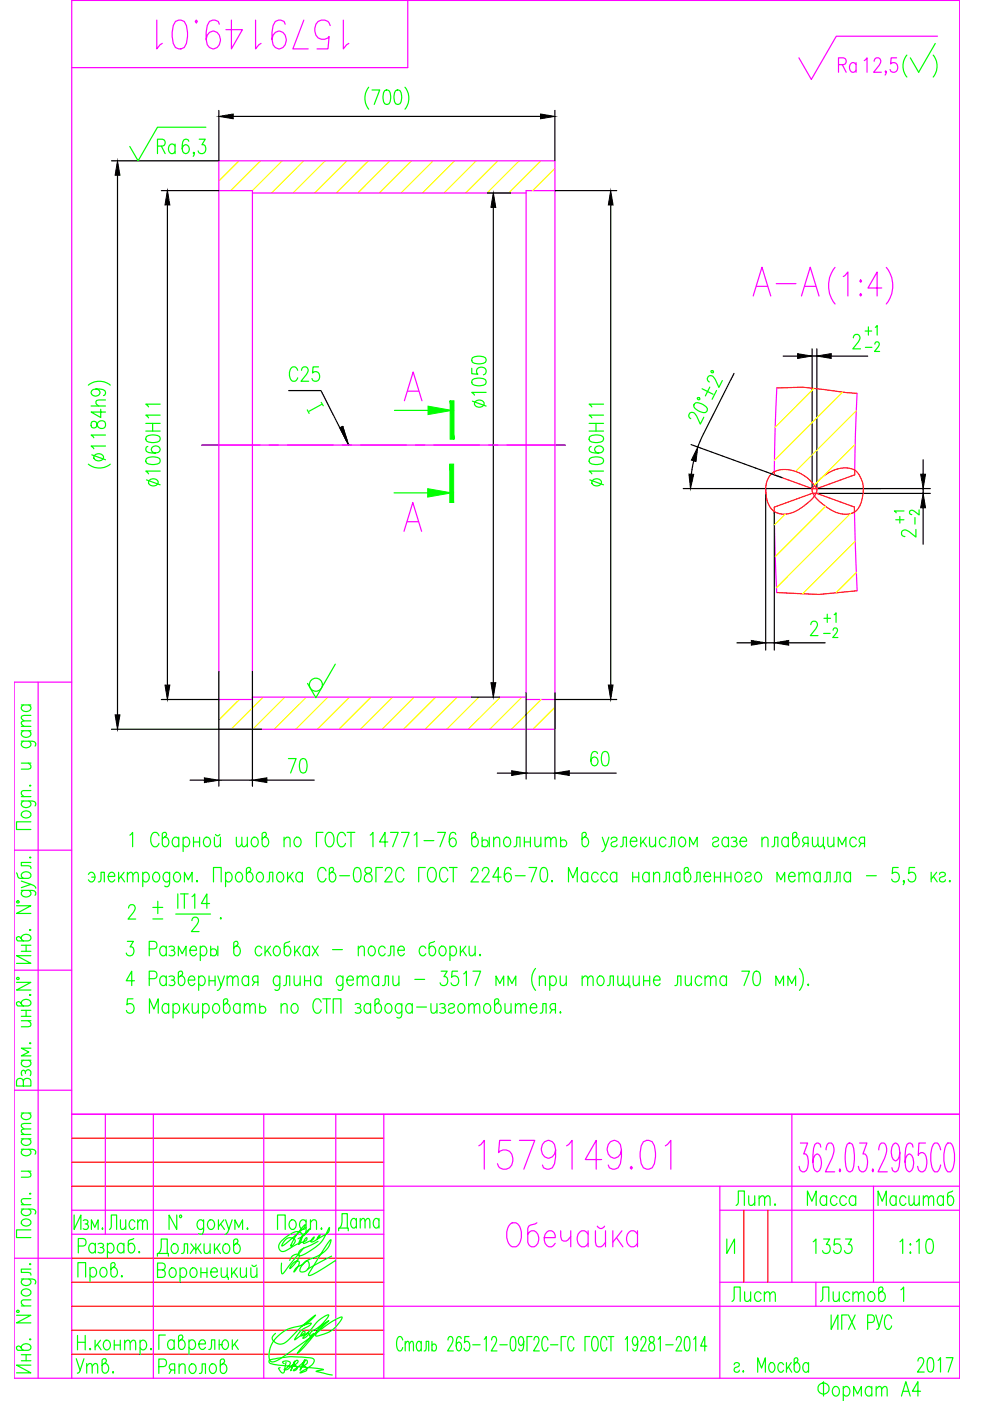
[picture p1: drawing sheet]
<svg xmlns="http://www.w3.org/2000/svg" width="210mm" height="297mm" viewBox="0 0 210 297" stroke-linecap="round" stroke-linejoin="round" font-family="sans-serif">
<defs><g id="words">
<g font-size="10.1" fill="#f0f">
<text x="32.1" y="11.6">1579149.01</text>
<text x="158.4" y="63.9">А-А</text>
<text x="100.2" y="249.1">1579149.01</text>
</g>
<text font-size="9.3" fill="#f0f" x="106.2" y="265.6">Обечайка</text>
<text font-size="8.4" fill="#f0f" x="190.1" y="17.6">( )</text>
<text font-size="7.1" fill="#0f0" x="70.6" y="262.1">Дата</text>
<g font-size="6.6" fill="#f0f">
<text x="176.4" y="16.6">Ra</text>
<text x="172.9" y="277.3">Листов</text>
</g>
<g font-size="6.6" fill="#0f0">
<text x="32.1" y="33.9">Ra</text>
<text x="60" y="82.2">C25</text>
<text x="104.1" y="87.5" transform="rotate(-90 104.1 87.5)">1050</text>
<text x="34.9" y="104.4" transform="rotate(-90 34.9 104.4)">1060H11</text>
<text x="60" y="165.1">70</text>
<text x="124.2" y="163.7">60</text>
<text x="25.8" y="196.1">2 .</text>
<text x="154.9" y="256.8">Лит.</text>
<text x="170" y="256.8">Масса</text>
<text x="184.9" y="256.8">Масштаб</text>
<text x="171.1" y="267.1">1353</text>
<text x="153.8" y="277.3">Лист</text>
<text x="14.8" y="292.5">Утв.</text>
</g>
<g font-size="6.2" fill="#0f0">
<text x="128.8" y="104.4" transform="rotate(-90 128.8 104.4)">1060H11</text>
<text x="21.9" y="261.8">Лист</text>
</g>
<g font-size="5.3" fill="#0f0">
<text x="182" y="72.3">+1</text>
<text x="192.6" y="112.2" transform="rotate(-90 192.6 112.2)">+1</text>
<text x="173.6" y="133.3">+1</text>
</g>
<text font-size="4.4" fill="#0f0" x="189.8" y="115">2</text>
<text font-size="2.6" fill="#0f0" x="31" y="196.1">-</text>
</g></defs>
<path d="M42.7 94.4h12.4M57.1 94.4h1.9M60.9 94.4h9.7M72.6 94.4h1.9M76.5 94.4h9.7M88.1 94.4h1.9M92 94.4h9.7M103.6 94.4h1.9M107.5 94.4h12.4" fill="none" stroke="#00f" stroke-width=".25"/>
<g fill="none" stroke="#f0f" stroke-width=".25">
<path d="M86.5 .1v14.2h-71.3M185.3 13l.3-.6 .7-.1a.95 .95 0 0 1 .1 1.6l-1.2 1.4h1.7M198.8 7.7h-21.5l-5.3 9.1-2.6-4.5M203.5 .1v292.1M46.4 34.1h71.3v120.5h-71.3zM46.4 40.4h7.1v107.9h-7.1M53.5 40.9h58M117.7 40.4h-6.2v107.9h6.2M178.8 58.6l1-.9v5.1M182.5 59.4l.2 .2-.2 .2-.2-.2zM187.9 56.7a6.1 6.1 0 0 1 0 7.7M182.5 62.3l.2 .2-.2 .3-.2-.3z"/>
<path d="M186.9 61.1h-2.9l2-3.4v5.1M46.4 94.4h71.3M85.7 85l1.9-6.1 1.9 6.1M86.4 82.9h2.4M164.7 82.3l-.5 17.7M181.7 83.4l-.5 16.3M85.7 112.6l1.8-6.1 1.9 6.1M86.4 110.6h2.3M164.2 108.4l.5 17.2M181.2 108.6l.5 16.7M8.1 144.6v147.6M15.2 144.6h-12.2v147.6h200.5"/>
<path d="M53.5 147.8h58M3 180.3h12.2M3 205.7h12.2M3 231.1h12.2M15.2 236.2h188.3M22.3 236.2v25.5M32.5 236.2v56M55.9 236.2v56M71.2 236.2v56M81.4 236.2v56M167.9 236.2v35.7M15.2 256.6h66.2"/>
<path d="M81.4 251.5h122.1M152.6 256.6h50.9M152.6 251.5v40.7M169.7 242.3h1.5l-.8 2.4h.4a3.3 3.3 0 0 1 .2 3.5l-.5 .3h-.4l-.4-.3-.3-.9M174 243.2l-.1-.6-.4-.3-.7 .3a10.9 10.9 0 0 0-.3 5l.3 .6 .5 .3a2.4 2.4 0 0 0 .7-3l-.2-.5-.6-.3-.4 .3-.4 1.4M175.1 243.8a1.8 1.8 0 0 1 .6-1.5h.6a2 2 0 0 1 .4 2.4l-1.7 3.8h2M178.1 247.9l.1 .3-.1 .3-.2-.3zM179.6 242.6l.4-.3 .7 .3a9 9 0 0 1 0 5.6l-.4 .3h-.3l-.4-.3a9 9 0 0 1 0-5.6zM182.3 242.3h1.5l-.8 2.4h.4a3.3 3.3 0 0 1 .1 3.5l-.4 .3h-.4l-.4-.3-.3-.9M185.1 247.9l.1 .3-.1 .3-.2-.3zM185.2 251.5v20.4M186.3 243.8a1.75 1.75 0 0 1 .6-1.5h.5a2 2 0 0 1 .5 2.4l-1.7 3.8h1.9"/>
<path d="M190.8 244.4l-.2 .8-.2 .6-.6 .3a2.4 2.4 0 0 1-.7-2.9l.3-.6 .4-.3 .6 .3a8.1 8.1 0 0 1 0 5.6l-.5 .3h-.2l-.4-.3-.2-.6M193.6 243.2l-.2-.6-.4-.3h-.3l-.4 .3a10.7 10.7 0 0 0-.3 5l.3 .6 .6 .3a2.4 2.4 0 0 0 .7-3l-.3-.5-.6-.3-.4 .3-.3 .5-.1 .9M196.2 242.3h-1.4l-.1 2.7 .1-.3 .5-.3h.4a2.27 2.27 0 0 1 .8 2.3l-.4 1.5-.4 .3h-.4l-.5-.3-.2-.9M199.4 243.8l-.1-.6a.98 .98 0 0 0-1.1-.9 5.7 5.7 0 0 0 0 6.2h.5l.3-.3 .4-1.2M200.7 242.6l.3-.3a1.22 1.22 0 0 1 1.2 1.5 5.5 5.5 0 0 1-.7 4.7 1.24 1.24 0 0 1-1.2-1.5 6.7 6.7 0 0 1 .4-4.4zM3 266.8h12.2M15.2 261.7h66.2M81.4 277h122.1M152.6 271.9h50.9M15.2 292.2v-292.1h188.3v292.1"/>
</g>
<g fill="none" stroke="#ff0" stroke-width=".25">
<path d="M50.7 34.1l-4.3 4.3M55.3 34.1l-6.4 6.3M59.8 34.1l-6.3 6.3M64.4 34.1l-6.8 6.8M69 34.1l-6.9 6.8M73.5 34.1l-6.8 6.8M78.1 34.1l-6.8 6.8M82.7 34.1l-6.8 6.8M87.2 34.1l-6.8 6.8M91.8 34.1l-6.8 6.8M96.4 34.1l-6.8 6.8M101 34.1l-6.9 6.8"/>
<path d="M105.5 34.1l-6.8 6.8M110.1 34.1l-6.8 6.8M114.7 34.1l-6.8 6.8M117.7 35.7l-4.8 4.7M172.6 82.4l-8.2 8.2M178.7 83.1l-14.5 14.5M181.2 94.3l-8.5 8.5M181.5 87.1l-12.7 12.8M166.5 109l-2.3 2.3M175 107.3l-10.6 10.7M180.3 108.9l-15.7 15.7M181.3 114.8l-11.1 11.1"/>
<path d="M181.6 121.4l-4.4 4.3M50.7 148.3l-4.3 4.4M55.8 147.8l-6.8 6.8M60.4 147.8l-6.8 6.8M65 147.8l-6.9 6.8M69.5 147.8l-6.8 6.8M74.1 147.8l-6.8 6.8M78.7 147.8l-6.8 6.8M83.2 147.8l-6.8 6.8M87.8 147.8l-6.8 6.8M92.4 147.8l-6.8 6.8M97 147.8l-6.9 6.8"/>
<path d="M101.5 147.8l-6.8 6.8M106.1 147.8l-6.8 6.8M110.7 147.8l-6.9 6.8M114.7 148.3l-6.3 6.3M117.7 150l-4.7 4.6M117.7 154.5l-.1 .1"/>
</g>
<g fill="none" stroke="#000" stroke-width=".25">
<path d="M24.9 37.2v114.4M46.4 23.4v10.7h-22.8M49.4 24.7h65.2M117.7 23.4v10.7M34.2 40.4h12.2M35.5 43.5v101.8M103.3 40.9h4.9M104.6 44v100.7M117.7 40.4h13.1M129.5 43.5v101.8M155.6 79.2l-6.7 13.2-.9 2.4M166.1 75.5h3"/>
<path d="M172.2 74v29.6h-27.3M172.2 75.5h1M173.2 74v29.6h24.1M176.2 75.5h7.8M61.2 82.8h6.9l4 7.9M72.1 90.7l.6-.3 1.2 4zM146.5 94.3l19.3 7M147.1 97.7l-.5 2.8M195.7 97.5v3M162.3 103.6v34.2M164.2 108.4v29.4M173.2 104.6h24.1"/>
<path d="M195.7 103.6v1M195.7 107.7v7.7M156.2 136.3h3.1M162.3 136.3h1.9M167.2 136.3h7.8M23.6 154.6h31.9M34.2 148.3h12.2M46.4 142.4v24.3M53.5 142.4v24.3M100 147.8h5.9M111.5 146.9v18.3M117.7 146.9v18.3"/>
<path d="M117.7 148.3h13.1M40.3 165.4h3M46.4 165.4h7.1M56.6 165.4h10M105.4 163.9h3.1M111.5 163.9h6.2M120.7 163.9h10"/>
</g>
<g fill="#000" stroke="#000" stroke-width=".21">
<path d="M24.9 34.1l.5 3.1h-1zM46.4 24.7l3-.5v1zM114.6 24.2l3.1 .5-3.1 .5zM35.5 40.4l.5 3.1h-1zM104.6 40.9l.5 3.1h-1zM129.5 40.4l.5 3.1h-1zM169.1 75l3.1 .5-3.1 .5zM173.2 75.5l3-.5v1zM72.1 90.7l.6-.3 1.2 4zM147.9 94.8l-.3 3-1-.2zM146.1 100.5l1 .1-.7 3zM195.2 100.5h1l-.5 3.1z"/>
<path d="M195.7 104.6l.5 3.1h-1zM159.3 135.8l3 .5-3 .5zM164.2 136.3l3-.5v1zM24.4 151.6h1l-.5 3zM35 145.3h1l-.5 3zM104.1 144.7h1l-.5 3.1zM129 145.3h1l-.5 3zM43.3 164.9l3.1 .5-3.1 .5zM53.5 165.4l3.1-.5v1zM108.5 163.4l3 .5-3 .5zM117.7 163.9l3-.5v1z"/>
</g>
<g fill="none" stroke="#0f0" stroke-width=".25">
<path d="M78.2 18.5a3.7 3.7 0 0 0 0 4.7M78.9 19.1h1.6l-1.2 3M81.6 19.2l.5-.1a1.49 1.49 0 0 1 .7 1.7l-.3 1.2-.6 .1a1.49 1.49 0 0 1-.7-1.7zM83.9 19.2l.6-.1a1.49 1.49 0 0 1 .7 1.7l-.4 1.2-.6 .1a1.49 1.49 0 0 1-.7-1.7zM85.9 18.5a3.7 3.7 0 0 1 0 4.7M41.2 32.4l-.1 .2-.1-.2 .1-.1a.64 .64 0 0 1-.1 .9M42.2 29.5h1.3l-.7 1.2h.4a.97 .97 0 0 1 .4 1.4 .97 .97 0 0 1-1.5 .2l-.1-.3M43.7 27h-10.3l-4.1 7.1-1.8-3.1M185.5 73l.3-.5h.3l.3 .4-.2 .7-.8 .9h1.1M18.7 98.4a3.7 3.7 0 0 0 4.7 0M18.7 81.7a3.7 3.7 0 0 1 4.7 0M19.3 86.1h3.1"/>
<path d="M19.5 89.4a.81 .81 0 0 0 .3 1.3h.2a1.33 1.33 0 0 0 .8-1.1 .89 .89 0 0 1 1.4-.1 .89 .89 0 0 1-.4 1.4 .89 .89 0 0 1-1.2-.8l-.1-.4a.68 .68 0 0 0-1-.3zM19.5 96.4l2.9 1.1M20 96.5a1.09 1.09 0 0 1 1.2-.3 1.09 1.09 0 0 1 .7 .9 1.08 1.08 0 0 1-1.1 .6 1.08 1.08 0 0 1-.9-.9zM20.3 82.5a.82 .82 0 0 1 .9 .8 .97 .97 0 0 1-1 .7 .97 .97 0 0 1-.9-.8l.2-.4a2.59 2.59 0 0 1 2.7 0l.2 .6-.2 .4-.3 .1M21.4 86.8v1.7l-2.1-1.1h3.1M22.4 94.6h-3.1l.6 .6M22.4 92.2h-3.1l.6 .6M22.4 84.8l-1.9 .1-.2 .6 .6 .6M65.2 86.9l.3 .8M68.1 85.3l.4 .7M68.2 85.8l-2.7 1.4M83.6 87h7.2"/>
<path d="M147.2 85.6a1.5 1.5 0 0 1 1.9 .2l.9 .8-.2 .6a1.49 1.49 0 0 1-1.8-.1l-.9-.9zM148.9 82.4l2.3 1.2M149.2 88.5l-.7 1.4-.8-1.7a.96 .96 0 0 0-1.5-.6l-.2 .7 .5 .5M150.5 82.1l-.9 1.8M151.9 82.8l-.9 1.9M153.2 80.7l-.8 1.4-.8-1.7a.94 .94 0 0 0-1.4-.6l-.2 .7 .4 .5M83.6 104.5h7.1M194.9 108.1v1.1l-1-.8-.7-.2-.3 .1-.1 .5 .5 .3M4.5 157.1l2.8 .2 .3 .3-.2 .6M4.5 154.9h2.1M4.5 154h2.1M4.5 149.5h2.1"/>
<path d="M5 157.1l-.3 .3a.65 .65 0 0 0 .3 1 1.02 1.02 0 0 0 1.6-.8l-.5-.5M5 154.9a.68 .68 0 0 0-.5 .7 .68 .68 0 0 0 .5 .6 .93 .93 0 0 0 1.1 .1 .93 .93 0 0 0 .3-1.1l-.3-.3M5 149.5a.68 .68 0 0 0-.5 .6 .68 .68 0 0 0 .5 .6 .93 .93 0 0 0 1.1 .1 .93 .93 0 0 0 .3-1.1l-.3-.2M6.6 152.8l-1.9 .2-.2 .4 .6 .6M6.6 151.7l-1.9 .1-.2 .5 .6 .5M71.1 140.8l-4.1 7.1-1.8-3M4.5 169.8l2.8 .1 .3 .4-.2 .6M4.5 168.9h2.1M4.5 161.8h2.1M4.7 172.3a1.08 1.08 0 0 1 1.1-.3 1.08 1.08 0 0 1 .8 .9 1.08 1.08 0 0 1-1.2 .5 1.08 1.08 0 0 1-.9-.9zM5 169.8l-.3 .3a.65 .65 0 0 0 .3 1 1.02 1.02 0 0 0 1.6-.8l-.5-.5M6 161.8l.6 .6-.2 .6-1.9 .1"/>
<path d="M6.3 166.6l.1-.1 .2 .1-.2 .1zM6.6 174.2h-3.1v1.7h3.1M6.6 167.6l-1.9 .1-.2 .6 .6 .6M27.5 177.1l.6-.6v3M33.7 177.2a.82 .82 0 0 0-.8-.7 .82 .82 0 0 0-.8 .7 1.91 1.91 0 0 0 .6 2.3 .87 .87 0 0 0 1-.7M34.9 177.5a1.02 1.02 0 0 1 .9 1 1.02 1.02 0 0 1-.9 1l-.5-.5v-2.2l.4-.3h.3l.2 .4-.1 .3-.8 .7M37.9 177.9a.68 .68 0 0 0-.6-.4 .68 .68 0 0 0-.7 .4 .92 .92 0 0 0 0 1.2 .92 .92 0 0 0 1.1 .3l.2-.3M37.9 177.5v2M38.8 177.9a.67 .67 0 0 1 .7-.4 .67 .67 0 0 1 .6 .4 1.02 1.02 0 0 1-.8 1.6l-.5-.4M38.8 177.5v3M41 178.5h1.3M41 177.5v2"/>
<path d="M42.3 177.5v2M43.5 177.6a.82 .82 0 0 1 .9 .1 .82 .82 0 0 1 .2 1 .83 .83 0 0 1-.9 .8 1.19 1.19 0 0 1-.2-1.9zM45.5 177.5l.1 1.9 .6 .1 .5-.5M45.7 176.9a.51 .51 0 0 0 .5 .3 .51 .51 0 0 0 .4-.3M46.7 177.5v2M50.1 177.5l.1 1.9 .5 .1 .6-.5M51.3 177.5l.1 1.9 .5 .1 .5-.5M52.4 177.5v2M53.6 177.6l.2-.1a1.02 1.02 0 0 1 1 1 1.02 1.02 0 0 1-1 1 1.19 1.19 0 0 1-.2-1.9zM56 177.5a1.02 1.02 0 0 1 1 1 1.02 1.02 0 0 1-1 1l-.4-.5v-2.2l.3-.3h.4l.2 .4-.1 .3-.8 .7M60.2 178.1l.6-.6 .6 .1 .1 1.9M60.2 177.5v2"/>
<path d="M62.7 177.6a.82 .82 0 0 1 .9 .1 .82 .82 0 0 1 .2 1 .83 .83 0 0 1-.9 .8 1.19 1.19 0 0 1-.2-1.9zM68.5 176.5h-1.4v3M69.4 176.6l.2-.1a1.34 1.34 0 0 1 1.2 1.9 .91 .91 0 0 1-.5 1 .91 .91 0 0 1-1.1-.3 2.25 2.25 0 0 1 .2-2.5zM73.3 177.2a.82 .82 0 0 0-.9-.7 .82 .82 0 0 0-.8 .7 1.91 1.91 0 0 0 .6 2.3 .87 .87 0 0 0 1.1-.7M73.6 176.5h1.6M74.4 176.5v3M78.5 177.1l.6-.6v3M82.2 178.5h-1.7l1.1-2v3M82.8 176.5h1.6l-1.1 3M85.1 176.5h1.7l-1.2 3M87.8 177.1l.6-.6v3M89.9 178.2h2.1"/>
<path d="M92.8 176.5h1.6l-1.1 3M96.6 176.9a.64 .64 0 0 0-1-.3 2.85 2.85 0 0 0 0 2.8 .66 .66 0 0 0 1-.3 .87 .87 0 0 0 0-1 .87 .87 0 0 0-1-.3l-.4 .7M100.5 177.5a1.02 1.02 0 0 1 .9 1 1.02 1.02 0 0 1-.9 1l-.5-.5v-2.2l.4-.3h.3l.2 .4-.1 .3-.8 .7M102.2 178.4a.75 .75 0 0 1 1.2 0 .75 .75 0 0 1-.4 1.1h-.4l-.4-.3M102.2 177.5v2M103.7 177.5v2M104.7 178.1l.6-.6 .5 .1 .1 1.9M104.7 177.5v2M107.1 177.6a.82 .82 0 0 1 1 .1 .82 .82 0 0 1 .2 1 .83 .83 0 0 1-1 .8 1.19 1.19 0 0 1-.2-1.9zM109 179.5l.4-.1 .2-1.9h.7v2M111.2 178.5h1.3M111.2 177.5v2"/>
<path d="M112.5 177.5v2M113.4 177.5l.1 1.9 .6 .1 .6-.5M114.7 177.5v2M115.6 178.1l.6-.6 .4 .1 .2 1.9M115.6 177.5v2M116.8 178.1l.5-.6 .5 .1 .1 1.9M118.9 178.4a.75 .75 0 0 1 1.2 0 .75 .75 0 0 1-.4 1.1h-.5l-.3-.3M118.9 177.5v2M123.9 177.5a1.02 1.02 0 0 1 .9 1 1.02 1.02 0 0 1-.9 1l-.5-.5v-2.2l.4-.3h.3l.2 .4-.1 .3-.8 .7M127.7 177.5l.7 2 .7-2M128.4 179.5l-.5 .9-.3 .1M129.6 177.9a.68 .68 0 0 1 .6-.4 .68 .68 0 0 1 .6 .4l-.1 .3-.8 .3a.56 .56 0 0 0-.2 .9 .73 .73 0 0 0 1.1-.3"/>
<path d="M131.5 179.5l.5-.1 .1-1.9h.7v2M133.6 178.4h1.4a.68 .68 0 0 0-.4-.9 .68 .68 0 0 0-.8 .4 1.02 1.02 0 0 0 .8 1.6l.4-.4M135.8 177.5v2M136.3 178.4l.8 1.1M137 177.5l-1.2 1.5M137.7 177.5l.1 1.9 .6 .1 .6-.5M139 177.5v2M141.2 177.9a.68 .68 0 0 0-.6-.4 .68 .68 0 0 0-.7 .4 1.02 1.02 0 0 0 .8 1.6l.5-.4M141.8 179.5l.4-.1 .2-1.9h.7v2M144.2 177.6a.82 .82 0 0 1 1 .1 .82 .82 0 0 1 .2 1 .83 .83 0 0 1-.9 .8 1.19 1.19 0 0 1-.3-1.9zM146.2 179.5v-2l.8 1.6 .8-1.6v2M151.1 177.9a.68 .68 0 0 1 .6-.4 .68 .68 0 0 1 .7 .4l-.1 .3-.9 .3a.56 .56 0 0 0-.2 .9 .73 .73 0 0 0 1.2-.3"/>
<path d="M154.5 177.9a.67 .67 0 0 0-.7-.4 .67 .67 0 0 0-.6 .4 .91 .91 0 0 0-.1 1.2 .91 .91 0 0 0 1.1 .3l.3-.3M154.5 177.5v2M155 177.6a.73 .73 0 0 1 1.2 .3l-.1 .3-.6 .2M155.9 178.4a.6 .6 0 0 1 .4 .6 .6 .6 0 0 1-.4 .5l-.9-.1M156.9 178.4h1.4a.68 .68 0 0 0-.4-.9 .68 .68 0 0 0-.9 .4 1.02 1.02 0 0 0 .8 1.6l.5-.4M161.6 178.1l.5-.6 .6 .1 .1 1.9M161.6 177.5v2M163.7 179.5l.4-.1 .1-1.9h.7v2M167.1 177.9a.68 .68 0 0 0-.6-.4 .68 .68 0 0 0-.6 .4 .92 .92 0 0 0-.1 1.2 .92 .92 0 0 0 1.1 .3l.2-.3M167.1 177.5v2M168.5 177.5a1.02 1.02 0 0 1 1 1 1.02 1.02 0 0 1-1 1l-.4-.5v-2.2l.3-.3h.4l.2 .4-.1 .3-.8 .7M170.6 178.8l-.4 .7"/>
<path d="M171.3 178.8h-.7l-.2-.1a.68 .68 0 0 1 .2-1.2h.7v2M172.3 177.5l.1 1.9 .4 .1 .6-.5M173.4 177.5l.1 1.9 .5 .1 .6-.5M174.6 177.5v2h.2v.5M175.5 177.5l.1 1.9 .6 .1 .6-.5M176.8 177.5v2M177.7 179.5v-2l.8 1.6 .9-1.6v2M181.6 177.9a.68 .68 0 0 0-.7-.4 .68 .68 0 0 0-.6 .4 1.02 1.02 0 0 0 .8 1.6l.5-.4M182.6 178.8l-.5 .7M183.3 178.8h-.7l-.2-.1a.68 .68 0 0 1 .2-1.2h.7v2M3.5 192h3.1l-3.1 1.7h3.1M3.5 185.1l.4 1 2.1 .1a.66 .66 0 0 0 .6-.6 .66 .66 0 0 0-.5-.6 1.02 1.02 0 0 0-1.6 .8l.5 .4"/>
<path d="M4.5 199a1.02 1.02 0 0 1 1-.9 1.02 1.02 0 0 1 1.1 .9l-.6 .5h-2.2l-.3-.4v-.3l.4-.2 .3 .1 .8 .8M4.5 188.8l2.8 .1 .3 .3-.2 .6M4.5 186.8l2.1 .7-2.1 .7M5 188.8l-.3 .2a.65 .65 0 0 0 .3 1.1 1.02 1.02 0 0 0 1.6-.9l-.5-.4M6.3 197.2l.1-.2 .2 .2-.2 .1zM6.3 181.8l.1-.1 .2 .1-.2 .1zM6.6 187.5l.8 .5 .2 .3M6.6 182.9h-2.1v.7l1.9 .1 .2 .4M18.7 185.4l.5-.5a1.02 1.02 0 0 1 1 1.1 1.02 1.02 0 0 1-1 1l-.5-.5M19.4 186h.7M20.8 187l.5-.2 .1-1.9h.7v2.1M22.9 185.8h1.4a.68 .68 0 0 0-.4-.8 .68 .68 0 0 0-.8 .4 1.02 1.02 0 0 0 .8 1.6l.4-.5"/>
<path d="M25.1 184.9v2.1M25.6 185.8l.8 1.2M26.3 184.9l-1.2 1.5M27 199.6h1.3l-.7 1.2h.3a.96 .96 0 0 1 .4 1.3 .96 .96 0 0 1-1.4 .2l-.1-.2M27 185.5l.6-.6 .5 .2 .1 1.9M27 184.9v2.1M28.2 185.5l.6-.6 .4 .2 .1 1.9M30.3 185.4l.4-.5a1.02 1.02 0 0 1 1 1.1 1.02 1.02 0 0 1-1 1l-.4-.5M30.3 184.9v3.1M32.7 185.1l.2-.2a1.02 1.02 0 0 1 1 1.1 1.02 1.02 0 0 1-1 1 1.2 1.2 0 0 1-.2-1.9zM36 185.4l-.5-.5a1.02 1.02 0 0 0-.9 1.1 1.02 1.02 0 0 0 .9 1l.5-.5M36 184.9l-.2 2.8-.3 .3-.6-.1"/>
<path d="M37.1 185.1l.3-.2a1.02 1.02 0 0 1 .9 1.1 1.02 1.02 0 0 1-.9 1 1.2 1.2 0 0 1-.3-1.9zM39.1 187v-2.1l.8 1.6 .8-1.6v2.1M41.8 186.7l.1 .1-.1 .2-.1-.2zM45.3 187v-3.1h1.6v3.1M47.8 185.4l.5-.5a1.02 1.02 0 0 1 .9 1.1 1.02 1.02 0 0 1-.9 1l-.5-.5M47.8 184.9v3.1M50.3 185.1l.2-.2a1.02 1.02 0 0 1 .9 1.1 1.02 1.02 0 0 1-.9 1 1.2 1.2 0 0 1-.2-1.9zM52.7 184.9a1.02 1.02 0 0 1 1 1.1 1.02 1.02 0 0 1-1 1l-.5-.6v-2.2l.4-.3h.3l.3 .5-.1 .3-.9 .7M54.7 185.1l.2-.2a1.02 1.02 0 0 1 1 1.1 1.02 1.02 0 0 1-1 1 1.2 1.2 0 0 1-.2-1.9zM56.6 187l.4-.2 .1-1.9h.7v2.1M59 185.1l.2-.2a1.02 1.02 0 0 1 1 1.1 1.02 1.02 0 0 1-1 1 1.22 1.22 0 0 1-.2-1.9zM61 184.9v2.1"/>
<path d="M61.4 199.6l-1 .4-.1 2.1a.65 .65 0 0 0 .5 .6 .65 .65 0 0 0 .7-.5 1.02 1.02 0 0 0-.8-1.6l-.4 .4M61.4 185.8l.9 1.2M62.1 184.9l-1.1 1.5M64.1 185.4l-.5-.5a1.02 1.02 0 0 0-.9 1.1 1.02 1.02 0 0 0 .9 1l.5-.5M64.1 184.9v2.1M69.1 184.7a.82 .82 0 0 0-.8-.8 .82 .82 0 0 0-.8 .8 1.93 1.93 0 0 0 .6 2.3 .87 .87 0 0 0 1-.7M70.3 184.9a1.02 1.02 0 0 1 .9 1.1 1.02 1.02 0 0 1-.9 1l-.5-.6v-2.2l.4-.3h.3l.2 .5-.1 .3-.8 .7M72 185.7h2.1M75.3 184.1l.6-.2a1.49 1.49 0 0 1 .7 1.8l-.4 1.1-.6 .2a1.49 1.49 0 0 1-.7-1.8zM77.5 184.1a.68 .68 0 0 0 .2 1 1.08 1.08 0 0 1 1.1 .6 1.08 1.08 0 0 1-.1 1.1 .9 .9 0 0 1-1.4-.3 .9 .9 0 0 1 .7-1.3l.4-.1a.62 .62 0 0 0 .4-.6 .62 .62 0 0 0-.5-.6zM81.1 183.9h-1.4v3.1M81.7 184.7l.2-.6 .7-.2a.95 .95 0 0 1 .1 1.6l-1.1 1.5h1.6"/>
<path d="M85.6 184.7a.82 .82 0 0 0-.8-.8 .82 .82 0 0 0-.8 .8 1.93 1.93 0 0 0 .6 2.3 .87 .87 0 0 0 1-.7M90.2 183.9h-1.4v3.1M91.1 184.1l.2-.2a1.03 1.03 0 0 1 1.2 1.2 1.35 1.35 0 0 1-1.2 1.9 2.03 2.03 0 0 1-.2-2.9zM92.1 199.6l-1 .4-.1 2.1a.65 .65 0 0 0 .6 .6 .65 .65 0 0 0 .7-.5 1.02 1.02 0 0 0-.9-1.6l-.4 .4M94.9 184.7a.82 .82 0 0 0-.8-.8 .82 .82 0 0 0-.8 .8 1.93 1.93 0 0 0 .6 2.3 .87 .87 0 0 0 1-.7M95.3 183.9h1.6M96.1 183.9v3.1M99.9 184.7l.3-.6 .7-.2a.95 .95 0 0 1 .1 1.6l-1.2 1.5h1.7M102.3 184.7l.2-.6 .7-.2a.95 .95 0 0 1 .1 1.6l-1.1 1.5h1.6M106.2 186h-1.7l1.1-2.1v3.1M108.3 184.4l-.1-.3-.3-.2-.6 .2a2.85 2.85 0 0 0 0 2.7 .66 .66 0 0 0 1-.3 .87 .87 0 0 0 0-1 .87 .87 0 0 0-1-.3l-.4 .8M109.3 185.7h2"/>
<path d="M112.2 183.9h1.6l-1.2 3.1M114.8 184.1l.6-.2a1.5 1.5 0 0 1 .7 1.8l-.3 1.1-.6 .2a1.49 1.49 0 0 1-.7-1.8zM117 186.7l.2 .1-.2 .2-.1-.2zM120.5 187v-3.1l1 2.2 .9-2.2v3.1M124.6 185.4l-.5-.5a1.02 1.02 0 0 0-.9 1.1 1.02 1.02 0 0 0 .9 1l.5-.5M124.6 184.9v2.1M126.8 185.4l-.4-.5a1.02 1.02 0 0 0-1 1.1 1.02 1.02 0 0 0 1 1l.4-.5M128.8 185.4l-.5-.5a1.02 1.02 0 0 0-.9 1.1 1.02 1.02 0 0 0 .9 1l.5-.5M130.8 185.4l-.5-.5a1.03 1.03 0 0 0-.9 1.1 1.03 1.03 0 0 0 .9 1l.5-.5M130.8 184.9v2.1M134.1 186h1.3M134.1 184.9v2.1"/>
<path d="M135.4 184.9v2.1M137.6 185.4l-.4-.5a1.02 1.02 0 0 0-1 1.1 1.02 1.02 0 0 0 1 1l.4-.5M137.6 184.9v2.1M138.6 185.5l.5-.6 .6 .2 .1 1.9M138.6 184.9v2.1M140.7 187l.4-.2 .1-1.9h.7v2.1M144.1 185.4l-.4-.5a1.02 1.02 0 0 0-1 1.1 1.02 1.02 0 0 0 1 1l.4-.5M144.1 184.9v2.1M145.5 184.9a1.02 1.02 0 0 1 1 1.1 1.02 1.02 0 0 1-1 1l-.4-.6v-2.2l.3-.3h.4l.2 .5-.1 .3-.8 .7M147.2 187l.4-.2 .2-1.9h.7v2.1M149.3 185.8h1.4a.68 .68 0 0 0-.5-.8 .68 .68 0 0 0-.8 .4 1.02 1.02 0 0 0 .8 1.6l.5-.5M151.5 186h1.3"/>
<path d="M151.5 184.9v2.1M152.8 184.9v2.1M153.7 186h1.3M153.7 184.9v2.1M155 184.9v2.1M156.1 185.1l.3-.2a1.02 1.02 0 0 1 .9 1.1 1.02 1.02 0 0 1-.9 1 1.2 1.2 0 0 1-.3-1.9zM158 185.4a.66 .66 0 0 1 .6-.5 .66 .66 0 0 1 .7 .5l-.4 .4-.6 .2a.56 .56 0 0 0-.2 .8 .72 .72 0 0 0 1.2-.3M160.3 185.1l.2-.2a1.02 1.02 0 0 1 1 1.1 1.02 1.02 0 0 1-1 1 1.2 1.2 0 0 1-.2-1.9zM164.7 187v-2.1l.9 1.6 .8-1.6v2.1M167.2 185.8h1.4a.68 .68 0 0 0-.4-.8 .68 .68 0 0 0-.9 .4 1.02 1.02 0 0 0 .8 1.6l.5-.5M169.4 185.5l.6-.6 .4 .2 .2 1.9M169.4 184.9v2.1"/>
<path d="M170.6 185.5l.5-.6 .5 .2 .1 1.9M173.9 185.4l-.4-.5a1.02 1.02 0 0 0-1 1.1 1.02 1.02 0 0 0 1 1l.4-.5M173.9 184.9v2.1M174.7 187l.5-.2 .1-1.9h.7v2.1M176.8 187l.5-.2 .1-1.9h.7v2.1M180.3 185.4l-.4-.5a1.02 1.02 0 0 0-1 1.1 1.02 1.02 0 0 0 1 1l.4-.5M180.3 184.9v2.1M183.7 185.7h2.1M190.4 183.9h-1.1l-.1 1.3a.89 .89 0 0 1 1.1-.2 .89 .89 0 0 1 .4 1.1 .83 .83 0 0 1-.7 .9 .83 .83 0 0 1-.9-.6M191.7 186.8l-.1 .2-.1-.2 .1-.1a.65 .65 0 0 1-.1 .9M193.9 183.9h-1.1l-.1 1.3a.89 .89 0 0 1 1.1-.2 .89 .89 0 0 1 .4 1.1 .83 .83 0 0 1-.7 .9 .83 .83 0 0 1-1-.6M197.4 184.9v2.1"/>
<path d="M197.9 185.8l.8 1.2M198.6 184.9l-1.2 1.5M199.2 185.4a.67 .67 0 0 1 .6-.5 .67 .67 0 0 1 .7 .5l-.4 .4-.6 .2a.56 .56 0 0 0-.2 .8 .73 .73 0 0 0 1.2-.3M201.4 186.7l.1 .1-.1 .2-.1-.2zM3.5 208.3h3.1l-3.1 1.6h3.1M4.5 212.8a1.02 1.02 0 0 1 1-.9 1.02 1.02 0 0 1 1.1 .9l-.6 .5h-2.2l-.3-.4v-.3l.4-.2 .3 .1 .8 .8M4.5 200.4h2.1M4.5 201.7h2.1M4.5 216.4h2.1M4.5 214.2h2.1M4.5 215.5h2.1M5.5 200.4v1.3"/>
<path d="M5.5 214.2v1.3M6 216.4l.6 .6-.2 .6-1.9 .1M6.3 211l.1-.2 .2 .2-.2 .1zM6.6 202.6h-3.1l3.1 1.7h-3.1M28.2 211.8h-1.2l-.1 1.3a.89 .89 0 0 1 1.1-.2 .89 .89 0 0 1 .4 1 .83 .83 0 0 1-.7 .9 .83 .83 0 0 1-.9-.6M28.5 207.9h-1.7l1.1-2v3.1M31.6 207.5h1.1a.83 .83 0 0 0 .6-.8 .83 .83 0 0 0-.6-.8h-1.1v3.1M31.6 201.2h1.1a.83 .83 0 0 0 .6-.8 .83 .83 0 0 0-.6-.8h-1.1v3M31.7 214.8v-3l.9 2.1 .9-2.1v3M35.3 207.4a.68 .68 0 0 0-.7-.5 .68 .68 0 0 0-.6 .5 1.03 1.03 0 0 0 .8 1.6l.5-.5M35.3 201a.68 .68 0 0 0-.7-.4 .68 .68 0 0 0-.6 .4 1.03 1.03 0 0 0 .8 1.6l.5-.4M35.3 200.6v2"/>
<path d="M35.3 206.9v2.1M35.8 213.2a.68 .68 0 0 0-.7-.4 .68 .68 0 0 0-.6 .4 .92 .92 0 0 0-.1 1.2 .92 .92 0 0 0 1.1 .3l.3-.3M35.8 212.8v2M35.8 207.1a.73 .73 0 0 1 1.2 .3l-.1 .3-.6 .1M35.8 200.8a.73 .73 0 0 1 1.2 .2l-.1 .3-.6 .2M36.7 207.8a.6 .6 0 0 1 .4 .6 .6 .6 0 0 1-.4 .6l-.9-.2M36.7 201.5a.6 .6 0 0 1 .4 .6 .6 .6 0 0 1-.4 .5l-.9-.1M36.7 213.2a.68 .68 0 0 1 .6-.4 .68 .68 0 0 1 .7 .4 1.02 1.02 0 0 1-.8 1.6l-.5-.4M36.7 212.8v3M37.8 202.6v-2l.8 1.6 .8-1.6v2M38.3 206.9a1.02 1.02 0 0 1 .9 1 1.02 1.02 0 0 1-.9 1.1l-.5-.6v-2.2l.4-.3h.3l.2 .4-.1 .3-.8 .8M38.9 212.8v2"/>
<path d="M39.4 213.7l.8 1.1M39.9 207.8h1.4a.68 .68 0 0 0-.4-.8 .68 .68 0 0 0-.9 .4 1.03 1.03 0 0 0 .8 1.6l.5-.5M40.1 212.8l-1.2 1.4M40.3 201.5h1.4a.68 .68 0 0 0-.5-.9 .68 .68 0 0 0-.8 .4 1.03 1.03 0 0 0 .8 1.6l.5-.4M40.8 212.8l.1 1.9 .6 .1 .5-.6M42 212.8v2M42.1 207.4l.5-.5a1.03 1.03 0 0 1 .9 1 1.03 1.03 0 0 1-.9 1.1l-.5-.5M42.1 206.9v3.1M42.5 201l.4-.4a1.02 1.02 0 0 1 1 1 1.02 1.02 0 0 1-1 1l-.4-.4M42.5 200.6v3.1M43 213.2a.68 .68 0 0 1 .6-.4 .68 .68 0 0 1 .6 .4 1.02 1.02 0 0 1-.8 1.6l-.4-.4M43 212.8v3"/>
<path d="M44.3 207.9h1.3M44.3 206.9v2.1M44.7 201.5a.75 .75 0 0 1 1.2 0 .75 .75 0 0 1-.4 1.1h-.5l-.3-.3M44.7 200.6v2M45.4 212.9a.82 .82 0 0 1 1 .1 .82 .82 0 0 1 .2 .9 .83 .83 0 0 1-1 .9 1.19 1.19 0 0 1-.2-1.9zM45.6 206.9v2.1M46.2 206.9l.7 2.1 .7-2.1M46.2 200.6v2M46.9 209l-.5 .8-.3 .2M47.9 212.8a1.02 1.02 0 0 1 .9 1 1.02 1.02 0 0 1-.9 1l-.5-.6v-2.1l.3-.3h.4l.2 .4-.1 .3-.8 .7M48.2 207.5l.5-.6 .5 .2 .1 1.9M48.2 206.9v2.1"/>
<path d="M49.3 207.5l.6-.6 .5 .2 .1 1.9M50 200.6a1.02 1.02 0 0 1 1 1 1.02 1.02 0 0 1-1 1l-.4-.5v-2.2l.3-.3h.4l.2 .4-.1 .3-.8 .7M50.9 213.2a.68 .68 0 0 0-.7-.4 .68 .68 0 0 0-.6 .4 .92 .92 0 0 0 0 1.2 .92 .92 0 0 0 1.1 .3l.2-.3M50.9 212.8v2M51.8 213.4l.6-.6 .5 .1 .1 1.9M51.8 212.8v2M52.7 207.4a.68 .68 0 0 0-.6-.5 .68 .68 0 0 0-.7 .5 1.03 1.03 0 0 0 .8 1.6l.5-.5M52.7 206.9v2.1M53 213.4l.6-.6 .4 .1 .1 1.9M54 208.2l-.5 .8M54.7 208.2h-.7l-.2-.1a.68 .68 0 0 1 .2-1.2h.7v2.1M55.1 213.7a.75 .75 0 0 1 1.2 0 .75 .75 0 0 1-.4 1.1h-.5l-.3-.3"/>
<path d="M55.1 212.8v2M55.5 201a.68 .68 0 0 0-.6-.4 .68 .68 0 0 0-.7 .4 1.03 1.03 0 0 0 .8 1.6l.5-.4M56.2 200.6v2M56.7 201.5l.8 1.1M57.4 200.6l-1.2 1.5M58.3 200.8a.65 .65 0 0 1 1 .2 1.03 1.03 0 0 1-.8 1.6 1.2 1.2 0 0 1-.2-1.8zM59.3 207.4l-.2-.3a.65 .65 0 0 0-1.1 .3 1.03 1.03 0 0 0 .9 1.6l.4-.5M59.3 206.9l-.1 2.8-.3 .3-.6-.2M59.6 213.4l.6-.6 .6 .1 .1 1.9M59.6 212.8v2M60.1 209l.5-.2 .1-1.9h.7v2.1M62.1 212.9a.82 .82 0 0 1 .9 .1 .82 .82 0 0 1 .2 .9 .83 .83 0 0 1-.9 .9 1.19 1.19 0 0 1-.2-1.9z"/>
<path d="M62.4 206.9l.1 1.9 .6 .2 .5-.6M62.5 200.6v2M62.9 201.5l.9 1.1M63.6 206.9v2.1M63.6 200.6l-1.1 1.5M64.6 207.9h1.2M64.6 206.9v2.1M65.6 201a.68 .68 0 0 0-.6-.4 .68 .68 0 0 0-.7 .4 1.03 1.03 0 0 0 .9 1.6l.4-.4M65.6 200.6v2M65.8 206.9v2.1M66.2 200.6l1.3 2M67.5 200.6l-1.3 2"/>
<path d="M68.1 207.4a.68 .68 0 0 0-.7-.5 .68 .68 0 0 0-.6 .5 1.03 1.03 0 0 0 .8 1.6l.5-.5M68.1 206.9v2.1M68.1 212.5a.81 .81 0 0 0-.8-.8 .81 .81 0 0 0-.8 .8 1.93 1.93 0 0 0 .6 2.3 .86 .86 0 0 0 1-.7M68.4 211.8h1.7M69.3 211.8v3M70.5 201.3h2.1M70.7 214.8v-3h1.6v3M72.7 207.4l-.2-.3a.65 .65 0 0 0-1.1 .3 1.03 1.03 0 0 0 .8 1.6l.5-.5M72.7 206.9l-.1 2.8-.4 .3-.5-.2M73.5 207.8h1.4a.68 .68 0 0 0-.4-.8 .68 .68 0 0 0-.9 .4 1.03 1.03 0 0 0 .9 1.6l.4-.5M75.3 212.9a.73 .73 0 0 1 1.2 .3l-.1 .3-.6 .2M75.7 207.5l.6-.6 .5 .2 .1 1.9"/>
<path d="M75.7 206.9v2.1M76 201.2l.5-.6 .6 .2 .1 1.8M76 200.6v2M76.1 213.7a.6 .6 0 0 1 .5 .5 .6 .6 0 0 1-.5 .6l-.8-.1M76.9 207.5l.6-.6 .4 .2 .2 1.9M78.4 200.8a.65 .65 0 0 1 1.1 .2 1.03 1.03 0 0 1-.9 1.6 1.2 1.2 0 0 1-.2-1.8zM78.6 213.2a.68 .68 0 0 0-.7-.4 .68 .68 0 0 0-.6 .4 .92 .92 0 0 0-.1 1.2 .92 .92 0 0 0 1.1 .3l.3-.3M78.6 212.8v2M80 212.8a1.02 1.02 0 0 1 .9 1 1.02 1.02 0 0 1-.9 1l-.5-.6v-2.1l.4-.3h.3l.2 .4-.1 .3-.8 .7M80.3 207.4a.68 .68 0 0 0-.7-.5 .68 .68 0 0 0-.6 .5 1.03 1.03 0 0 0 .8 1.6l.5-.5M80.3 206.9v2.1M81.1 209l.5-.2 .1-1.9h.7v2.1"/>
<path d="M81.7 201a.68 .68 0 0 0-.7-.4 .68 .68 0 0 0-.6 .4 1.03 1.03 0 0 0 .8 1.6l.5-.4M81.9 212.9l.3-.1a1.02 1.02 0 0 1 .9 1 1.02 1.02 0 0 1-.9 1 1.2 1.2 0 0 1-.3-1.9zM82.3 202.6l.4-.1 .1-1.9h.7v2M83.3 206.9l.1 1.9 .6 .2 .6-.6M84.3 201.5h1.4a.67 .67 0 0 0-.4-.9 .67 .67 0 0 0-.8 .4 1.03 1.03 0 0 0 .8 1.6l.4-.4M84.6 206.9v2.1M85.2 213.2l-.2-.3a.82 .82 0 0 0-1 .1 .82 .82 0 0 0-.2 .9 .83 .83 0 0 0 .9 .9l.5-.4M85.2 212.8l-.1 2.7a.59 .59 0 0 1-1 .2M87.4 213.2a.68 .68 0 0 0-.6-.4 .68 .68 0 0 0-.7 .4 .92 .92 0 0 0 0 1.2 .92 .92 0 0 0 1.1 .3l.2-.3M87.4 212.8v2M87.9 207.7h2.1M88.3 213.5h2.1"/>
<path d="M90.3 201a.68 .68 0 0 0-.7-.4 .68 .68 0 0 0-.6 .4 1.03 1.03 0 0 0 .8 1.6l.5-.4M91.4 212.8l.1 1.9 .6 .1 .5-.6M92.6 212.8v2M93.2 212.9a.73 .73 0 0 1 1.2 .3l-.1 .3-.6 .2M93.4 200.8a.65 .65 0 0 1 1.1 .2 1.03 1.03 0 0 1-.8 1.6 1.2 1.2 0 0 1-.3-1.8zM93.5 205.9h1.3l-.7 1.2h.4a.96 .96 0 0 1 .4 1.4 .96 .96 0 0 1-1.5 .2l-.1-.3M94 213.7a.6 .6 0 0 1 .5 .5 .6 .6 0 0 1-.5 .6l-.8-.1M95.1 213.2a.67 .67 0 0 1 .6-.4 .67 .67 0 0 1 .7 .4l-.2 .3-.8 .3a.56 .56 0 0 0-.2 .9 .72 .72 0 0 0 1.2-.3M95.4 201a.68 .68 0 0 1 .6-.4 .68 .68 0 0 1 .7 .4 1.03 1.03 0 0 1-.8 1.6l-.5-.4M95.4 200.6v3.1M97 205.9h-1.1l-.2 1.3a.89 .89 0 0 1 1.2-.2 .89 .89 0 0 1 .4 1.1 .83 .83 0 0 1-.7 .9 .83 .83 0 0 1-1-.6M97.4 212.9a.82 .82 0 0 1 1 .1 .82 .82 0 0 1 .2 .9 .83 .83 0 0 1-1 .9 1.19 1.19 0 0 1-.2-1.9z"/>
<path d="M97.6 200.6v2M98.1 201.5l.8 1.1M98.3 206.5l.6-.6v3.1M98.8 200.6l-1.2 1.5M99.4 213.4l.6-.6 .4 .1 .2 1.9M99.4 212.8v2M99.5 200.6l.1 1.9 .6 .1 .5-.5M100.3 205.9h1.6l-1.2 3.1M100.6 213.4l.5-.6 .5 .1 .1 1.9M100.7 200.6v2M101.8 202.3l.1 .2-.1 .1-.1-.1zM102.9 212.9a.82 .82 0 0 1 .9 .1 .82 .82 0 0 1 .2 .9 .83 .83 0 0 1-.9 .9 1.19 1.19 0 0 1-.2-1.9z"/>
<path d="M105.2 209v-2.1l.8 1.6 .8-1.6v2.1M105.3 212.8a1.02 1.02 0 0 1 1 1 1.02 1.02 0 0 1-1 1l-.4-.6v-2.1l.3-.3h.4l.2 .4-.1 .3-.8 .7M107.1 212.8l.1 1.9 .6 .1 .6-.6M107.7 209v-2.1l.8 1.6 .9-1.6v2.1M108.4 212.8v2M109.3 213.4l.6-.6 .4 .1 .1 1.9M109.3 212.8v2M110.4 213.4l.6-.6 .5 .1 .1 1.9M112.4 213.7h1.4a.68 .68 0 0 0-.4-.9 .68 .68 0 0 0-.9 .4 1.02 1.02 0 0 0 .8 1.6l.5-.4M113.5 205.3a3.7 3.7 0 0 0 0 4.7M114.4 207.5l.5-.6 .6 .2 .1 1.9M114.4 206.9v2.1"/>
<path d="M114.5 214.8l.5-.1 .1-1.9h.7v2M116.6 207.4a.68 .68 0 0 1 .6-.5 .68 .68 0 0 1 .6 .5 1.03 1.03 0 0 1-.8 1.6l-.4-.5M116.6 206.9v3.1M117.1 214.1l-.5 .7M117.8 214.1l-1-.2a.68 .68 0 0 1 .3-1.1h.7v2M118.8 206.9l.1 1.9 .6 .2 .6-.6M118.8 214.5l.1 .2-.1 .1-.1-.1zM120.1 206.9v2.1M123.4 207.5l.6-.6 .5 .2 .1 1.9M123.4 206.9v2.1M124.6 207.5l.6-.6 .4 .2 .2 1.9M126.9 207.1a.63 .63 0 0 1 1.1 .3 1.03 1.03 0 0 1-.8 1.6 1.2 1.2 0 0 1-.3-1.9z"/>
<path d="M128.8 209l.4-.2 .2-1.9h.7v2.1M131 206.9l.1 1.9 .5 .2 .6-.6M132.2 206.9l.1 1.9 .4 .2 .6-.6M133.3 206.9v2.1h.3v.4M134.2 206.9l.2 1.9 .5 .2 .6-.6M135.5 206.9v2.1M136.5 207.9h1.2M136.5 206.9v2.1M137.7 206.9v2.1M138.6 207.8h1.4a.68 .68 0 0 0-.5-.8 .68 .68 0 0 0-.8 .4 1.03 1.03 0 0 0 .8 1.6l.5-.5M143.1 209l.5-.2 .1-1.9h.7v2.1M145.3 206.9l.1 1.9 .6 .2 .6-.6"/>
<path d="M146.6 206.9v2.1M148.8 207.4a.68 .68 0 0 0-.6-.5 .68 .68 0 0 0-.7 .5 1.03 1.03 0 0 0 .8 1.6l.5-.5M149.5 207.5l.6-.6 .4 .2 .2 1.9M149.5 206.9v2.1M150.7 207.5l.5-.6 .5 .2 .1 1.9M154 207.4a.68 .68 0 0 0-.6-.5 .68 .68 0 0 0-.7 .5 1.03 1.03 0 0 0 .9 1.6l.4-.5M154 206.9v2.1M157.3 205.9h1.6l-1.2 3.1M160 206.1l.5-.2a1.49 1.49 0 0 1 .7 1.8l-.3 1.1-.6 .2a1.49 1.49 0 0 1-.7-1.8zM164.5 209v-2.1l.8 1.6 .8-1.6v2.1M167.1 209v-2.1l.8 1.6 .8-1.6v2.1M169.5 205.3a3.7 3.7 0 0 1 0 4.7"/>
<path d="M171.4 208.7l.1 .1-.1 .2-.2-.2zM4.5 236h2.1M4.5 224.8h2.1M5 236a.68 .68 0 0 0-.5 .6 .68 .68 0 0 0 .5 .7 .93 .93 0 0 0 1.1 0 .93 .93 0 0 0 .3-1.1l-.3-.2M5 229.2a.74 .74 0 0 0-.8-.6 .74 .74 0 0 0-.7 .6v1.1h3.1v-1.1a.83 .83 0 0 0-.8-.6 .83 .83 0 0 0-.8 .6v1.1M5 224.8a.68 .68 0 0 0-.5 .6 .68 .68 0 0 0 .5 .7 .93 .93 0 0 0 1.1 0 .93 .93 0 0 0 .3-1.1l-.3-.2M5.4 227.2a.6 .6 0 0 1 .6-.4 .6 .6 0 0 1 .6 .4l-.2 .9M5.4 227.6l-.2-.6-.2-.1a.73 .73 0 0 0-.3 1.2M6.3 221.2l.1-.1 .2 .1-.2 .1zM6.6 239.4l-1.9 .1-.2 .4 .6 .6M6.6 238.2l-1.9 .1-.2 .5 .6 .6M6.6 222.2h-2.1l1.6 .9-1.6 .8h2.1"/>
<path d="M4.5 256.3l2.8 .2 .3 .3-.2 .6M4.5 243.7l2.8 .1 .3 .3-.2 .6M4.5 255.4h2.1M4.5 248.3h2.1M4.5 241.5h2.1M4.5 240.5h2.1M4.7 258.8a1.09 1.09 0 0 1 1.1-.3 1.09 1.09 0 0 1 .8 .9 1.08 1.08 0 0 1-1.2 .5 1.08 1.08 0 0 1-.9-.9zM5 256.3l-.3 .3a.65 .65 0 0 0 .3 1 1.02 1.02 0 0 0 1.6-.8l-.5-.5M5 243.7l-.3 .2a.63 .63 0 0 0 .3 1 1.02 1.02 0 0 0 1.6-.8l-.5-.4M5 241.5a.68 .68 0 0 0-.5 .6 .68 .68 0 0 0 .5 .6 .93 .93 0 0 0 1.1 .1 .93 .93 0 0 0 .3-1.1l-.3-.2M6 248.3l.6 .6-.2 .6-1.9 .1M6.3 253.1l.1-.1 .2 .1-.2 .1z"/>
<path d="M6.6 254.1l-1.9 .2-.2 .5 .6 .6M15.7 257.6v3.1l1.4-3.1v3.1M17.7 258.8a.6 .6 0 0 1 1 .3l-.3 .4h-.3M18.4 259.5a.62 .62 0 0 1 .4 .6 .62 .62 0 0 1-.4 .6l-.7-.2M37.5 257.6v3.1l-1.7-3.1v3.1M43.2 259.1l-.5-.5a1.02 1.02 0 0 0-.9 1 1.02 1.02 0 0 0 .9 1.1l.5-.5M43.2 258.6l-.1 2.8-.4 .3-.6-.2M44.3 258.8l.3-.2a1.02 1.02 0 0 1 .9 1 1.02 1.02 0 0 1-.9 1.1 1.2 1.2 0 0 1-.3-1.9zM46.3 258.6v2.1M46.8 259.5l.8 1.2M47.5 258.6l-1.2 1.5M47.8 258.6l.7 2.1 .7-2.1"/>
<path d="M61.6 258.8l.3-.2a1.02 1.02 0 0 1 .9 1 1.02 1.02 0 0 1-.9 1.1 1.2 1.2 0 0 1-.3-1.9zM64.9 259.1l-.5-.5a1.02 1.02 0 0 0-.9 1 1.02 1.02 0 0 0 .9 1.1l.5-.5M64.9 258.6l-.1 2.8-.4 .3-.6-.2M65.8 259.2l.6-.6 .6 .2 .1 1.9M65.8 258.6v2.1M3.5 278.9h3.1l-3.1 1.6h3.1M4.5 271.2l2.8 .1 .3 .3-.2 .6M4.5 276.9h2.1M4.7 273.6a1.08 1.08 0 0 1 1.1-.3 1.08 1.08 0 0 1 .8 .9 1.08 1.08 0 0 1-1.2 .6 1.08 1.08 0 0 1-.9-.9zM5 271.2l-.3 .2a.65 .65 0 0 0 .3 1.1 1.02 1.02 0 0 0 1.6-.9l-.5-.4M6.3 268l.1-.1 .2 .1-.2 .1zM6.6 260.8h-3.1v1.6h3.1"/>
<path d="M6.6 275.6l-1.9 .1-.2 .6 .6 .6M6.6 269.1h-2.1v.7l1.9 .1 .2 .5M16.5 270.8v-3.1h1.7v3.1M16.6 264.2h1.1a.83 .83 0 0 0 .6-.8 .83 .83 0 0 0-.6-.8h-1.1v3M19.1 269.2a.68 .68 0 0 1 .6-.5 .68 .68 0 0 1 .7 .5 1.02 1.02 0 0 1-.9 1.6l-.4-.5M19.1 268.7v3.1M19.4 260.7v-2.1l.7 1.6 .7-1.6v2.1M20.2 264.1l-.5-.5a1.02 1.02 0 0 0-.9 1 1.02 1.02 0 0 0 .9 1l.5-.4M20.2 263.6v2M20.8 263.8a.73 .73 0 0 1 1.2 .3l-.4 .4h-.3M21.5 268.9a.65 .65 0 0 1 1.1 .3 1.02 1.02 0 0 1-.8 1.6 1.2 1.2 0 0 1-.3-1.9zM21.6 264.5a.6 .6 0 0 1 .5 .6 .6 .6 0 0 1-.5 .5l-.8-.1"/>
<path d="M22.8 264.1l.4-.5a1.02 1.02 0 0 1 1 1 1.02 1.02 0 0 1-1 1l-.4-.4M22.8 263.6v3.1M24 268.7a1.02 1.02 0 0 1 .9 1 1.02 1.02 0 0 1-.9 1.1l-.5-.6v-2.2l.4-.3h.3l.2 .4-.1 .3-.8 .8M25.8 270.5l.2 .1-.2 .2-.1-.2zM26.3 264.1l-.5-.5a1.02 1.02 0 0 0-.9 1 1.02 1.02 0 0 0 .9 1l.5-.4M26.3 263.6v2M28.4 262.6l-1.1 .4-.1 2.1a.66 .66 0 0 0 .6 .6 .66 .66 0 0 0 .7-.5 1.03 1.03 0 0 0-.8-1.6l-.5 .5M29.5 265.4l.1 .1-.1 .1zM33.4 266.3v-.5h2.3v.5M33.4 269.2h1a.83 .83 0 0 1 .7 .8 .83 .83 0 0 1-.7 .8h-1v-3h1a.74 .74 0 0 1 .6 .7 .74 .74 0 0 1-.6 .7M33.6 265.8a3.1 3.1 0 0 0 .6-3.1h1.3v3.1M36.2 269a.65 .65 0 0 1 1 .2 1.02 1.02 0 0 1-.8 1.6 1.19 1.19 0 0 1-.2-1.8z"/>
<path d="M36.6 263.9a.65 .65 0 0 1 1.1 .2 1.03 1.03 0 0 1-.8 1.7 1.2 1.2 0 0 1-.3-1.9zM38.2 269.2a.68 .68 0 0 1 .6-.4 .68 .68 0 0 1 .7 .4 1.02 1.02 0 0 1-.9 1.6l-.4-.4M38.2 268.8v3.1M38.5 265.8l.5-.2 .1-1.9h.7v2.1M40.5 263.7l1 1.3 1.1-1.3M40.6 269a.65 .65 0 0 1 1.1 .2 1.02 1.02 0 0 1-.8 1.6 1.19 1.19 0 0 1-.3-1.8zM41.2 264.6l-.8 1.2M41.5 263.7v2.1M41.9 264.6l.8 1.2M42.6 269.8h1.3M42.6 268.8v2M43.3 263.7l.1 1.9 .6 .2 .5-.6"/>
<path d="M43.9 268.8v2M44.5 263.7v2.1M44.7 269.7h1.4a.68 .68 0 0 0-.4-.9 .68 .68 0 0 0-.9 .4 1.02 1.02 0 0 0 .8 1.6l.5-.4M45.5 263.7v2.1M45.9 264.6l.8 1.2M46.6 263.7l-1.1 1.5M46.9 268.8l.1 1.9 .6 .1 .6-.5M47.6 263.9a.65 .65 0 0 1 1 .2 1.03 1.03 0 0 1-.8 1.7 1.2 1.2 0 0 1-.2-1.9zM48.2 268.8v2h.2v.5M48.5 260.7l-.2 .5-.6 .5M49.1 268.8v2M49.6 269.7l.8 1.1"/>
<path d="M49.8 260.7v-2.1l.8 1.6 .8-1.6v2.1M50 263.7a1.02 1.02 0 0 1 .9 1 1.02 1.02 0 0 1-.9 1.1l-.5-.6v-2.2l.4-.3h.3l.3 .4-.1 .3-.9 .7M50.3 268.8l-1.2 1.5M51 268.8l.1 1.9 .6 .1 .5-.5M52.2 268.8v2M52.5 260.4l.1 .1-.1 .2-.1-.2zM53.2 268.8l.1 1.9 .6 .1 .6-.5M53.4 268.2a.5 .5 0 0 0 .5 .3 .5 .5 0 0 0 .4-.3M54.5 268.8v2M58.8 260.7v-3.1h1.7v3.1M60.6 262.8a1.24 1.24 0 0 1 2 .3l-.6 1-.3 .1a10.8 10.8 0 0 1 3-4.5l-.4 .8-3.6 3.1-.9 .6 .1-.6zM61.4 267.2a1.54 1.54 0 0 1 2-1.1 4.4 4.4 0 0 1-1.9 2.9 1.8 1.8 0 0 1 1.9-1.6 2.91 2.91 0 0 1-1.1 2.3l.6-1 1-.5 .7-.6a.46 .46 0 0 1 .6-.3 .46 .46 0 0 1 .3 .5 1.35 1.35 0 0 1-.4 1.5 1.35 1.35 0 0 1-1.5 .2 3.2 3.2 0 0 1 2.1-2.5 5.8 5.8 0 0 0 4.5-3.8v-.4l-1.5 2-3.1 5.1-.2 .4 .1 .1a8 8 0 0 0 3.2-1.6l2.4-1.6"/>
<path d="M63.2 262.6a4.8 4.8 0 0 0 2.5-2.1l-.3 .2a5.5 5.5 0 0 0-2.1 3v.1a2.46 2.46 0 0 0 .8-2l-.1-.2a1.45 1.45 0 0 0-2.1-.1l-2.1 1.5a1.3 1.3 0 0 0-.1 2.3 2.97 2.97 0 0 0 2.1-.8l1.3-.8 1.7-.6 .3-.3-.1-.4-.3 .2-.3 .7a.2 .2 0 0 0 0 .3 .2 .2 0 0 0 .3 0l.9-.5a1.1 1.1 0 0 0 1-.8l-.7 .7a.26 .26 0 0 0 .2 .4 .26 .26 0 0 0 .3-.1l1.1-.8 .3-.7-.5 .8 1.3-.6a1.47 1.47 0 0 0 1.2-1.7 9.3 9.3 0 0 1-6.3 5.9l-.2-.2a1.47 1.47 0 0 1 1.3-1.4l2.8-1.4M64.5 264.5l-4.6 5.6-.2-.5v-1.8M68.2 260.4l.1 .1-.1 .2-.2-.2zM70.3 266.3l-5.2 2.8M154.1 262.7v3.1l1.6-3.1v3.1M176.2 278.8v3.1l1.5-3.1v3.1M179.7 278.8h-1.2v3.1M179.9 278.8l1.4 3.1M181.3 278.8l-1.4 3.1M185.7 278.8l.7 2.5M187.1 278.8l-.8 2.8-.4 .3M189.1 279.5a.71 .71 0 0 0-.8-.7 .71 .71 0 0 0-.7 .7 2.09 2.09 0 0 0 .5 2.4 .78 .78 0 0 0 1-.8"/>
<path d="M190.8 263.3l.6-.6v3.1M191 273.5l.6-.6v3M193 263.7l.1 .2-.1 .1-.1-.1zM193 265.5l.1 .1-.1 .2-.1-.2zM194.3 263.3l.6-.6v3.1M196.6 262.8l.6-.1a1.49 1.49 0 0 1 .7 1.7l-.3 1.2-.6 .2a1.49 1.49 0 0 1-.7-1.8zM4.5 285.8a1.02 1.02 0 0 1 1-.9 1.02 1.02 0 0 1 1.1 .9l-.6 .5h-2.2l-.3-.4v-.3l.4-.2 .3 .1 .8 .8M4.5 287.2h2.1M4.5 288.5h2.1M5.5 287.2v1.3M6.3 284l.1-.1 .2 .1-.2 .1zM6.6 289.4h-3.1l3.1 1.7h-3.1"/>
<path d="M16.4 283.1v3.1M16.4 284.6h1.7M18.1 283.1v3.1M20.2 284.1v2.1M21.3 284.1l-1.1 1.5M22.2 284.3l.3-.2a1.02 1.02 0 0 1 .9 1.1 1.02 1.02 0 0 1-.9 1 1.2 1.2 0 0 1-.3-1.9zM24.2 284.1v2.1M25.5 284.1v2.1M26.4 284.7l.6-.6 .5 .2 .1 1.9M26.4 284.1v2.1M27.6 284.7l.6-.6 .4 .2 .2 1.9M29.7 284.6l.5-.5a1.02 1.02 0 0 1 .9 1.1 1.02 1.02 0 0 1-.9 1l-.5-.5"/>
<path d="M29.7 284.1v3.1M32 285.9l.1 .1-.1 .2-.1-.2zM33.7 289.7h1a.83 .83 0 0 0 .6-.8 .83 .83 0 0 0-.6-.8h-1v3.1M35.1 283.1h-1.4v3M36.3 290.5l-.4 .7M36.9 284.5a.68 .68 0 0 0-.6-.4 .68 .68 0 0 0-.7 .4 .92 .92 0 0 0 0 1.1 .92 .92 0 0 0 1.1 .4l.2-.3M36.9 284.1v2M37 290.5l-.9-.2a.68 .68 0 0 1 .2-1.1h.7v2M38 289.7l.6-.5 .5 .1 .2 1.9M38 289.2v2M38.3 284.1a1.02 1.02 0 0 1 1 1 1.02 1.02 0 0 1-1 1l-.4-.6v-2.2l.3-.2h.4l.2 .4-.1 .3-.8 .7M40.1 284.5a.68 .68 0 0 1 .6-.4 .68 .68 0 0 1 .6 .4 1.02 1.02 0 0 1-.8 1.6l-.4-.4"/>
<path d="M40.1 284.1v3M40.4 289.3a.65 .65 0 0 1 1.1 .3 1.02 1.02 0 0 1-.8 1.6 1.2 1.2 0 0 1-.3-1.9zM42.2 284.9h1.4a.68 .68 0 0 0-.5-.8 .68 .68 0 0 0-.8 .4 1.02 1.02 0 0 0 .8 1.6l.5-.4M42.3 291.2l.4-.2 .2-1.8h.7v2M44.3 286.1l.4-.1 .1-1.9h.7v2M44.7 289.3a.65 .65 0 0 1 1.1 .3 1.02 1.02 0 0 1-.8 1.6 1.2 1.2 0 0 1-.3-1.9zM46.5 285.1h.6a.89 .89 0 0 1 .8-1 1.09 1.09 0 0 1 .6 1.1 1.09 1.09 0 0 1-.9 .9 1 1 0 0 1-.5-1M46.5 284.1v2M47.2 289.2a1.02 1.02 0 0 1 .9 1 1.02 1.02 0 0 1-.9 1l-.5-.6v-2.2l.4-.3h.3l.2 .5-.1 .3-.8 .7M49.3 284.1v2M49.7 284.9l.8 1.2M50.4 284.1l-1.1 1.4"/>
<path d="M60.3 289.1l-.4-.2a.99 .99 0 0 1 1.7 .2l-.6 .8-.7 .4v.1a2.39 2.39 0 0 0 2.1-1.5l.1-.3-.9 2 .3-.7a2.13 2.13 0 0 1 1.1-1.5l.1 .1a.41 .41 0 0 1-.2 .6l-.6 .3a.62 .62 0 0 1 .7 .7 .62 .62 0 0 1-.8 .5v-.1a7.1 7.1 0 0 0 2.4-2.2l-1 2.2 1.1-2a.33 .33 0 0 1 .5 0 .33 .33 0 0 1-.1 .5l-.4 .4-.6 .1 .8 .4a.55 .55 0 0 1 .1 .7 .55 .55 0 0 1-.6 .2l-.8 .3 2.3-1.5 .6-.7a.68 .68 0 0 0 0-.8 .68 .68 0 0 0-.8-.2 19.9 19.9 0 0 0-8.6 .5 .52 .52 0 0 0 .5 .8l1.4 .2 9.4 .9 .2 .1-1.6 .4 3.5 .7M60.7 288.8l-.5 2.2-.4 .1-.4-.4-.3-.6 .3-.1M64.1 281.1l1.9-.5-.4 .4a5.8 5.8 0 0 0-3.1 3l1.8-1.2a.29 .29 0 0 0 .4-.2 .29 .29 0 0 0-.3-.4l-.4 .4-.2 .6 1.6-.6a1.18 1.18 0 0 1-1.1 1.2l-.1-.1 .2-.3 1.4-1.4a7.7 7.7 0 0 1 3.8-3.2h.1a8.9 8.9 0 0 1-3.8 3.7l-.3 .8 .9-.6-2.7 3.2-.8 1.1 1.4-1.3 2-2.4a8.4 8.4 0 0 1 3.3-3.3l-.1 .1a11.4 11.4 0 0 0-2.7 3v.1a6.2 6.2 0 0 0 5.6-4 10.5 10.5 0 0 0-4.2 2.5l-7.3 5.3-2.5 1.6a.91 .91 0 0 1-1.1 0 .91 .91 0 0 1-.4-1 6.9 6.9 0 0 1 6.7-6.5 6.1 6.1 0 0 0 3.2-2.3h-.1a47.6 47.6 0 0 0-6.1 5.7 1.79 1.79 0 0 1-3-.9l.7-.9M85.4 284.1a.62 .62 0 0 0-.6-.7 .62 .62 0 0 0-.6 .7l-.1 .4a2.16 2.16 0 0 0 .5 1.9 .68 .68 0 0 0 .8-.7M85.9 285l.4-.6 .4 .1 .1 1.9M85.9 284.4v2M86.8 285l.4-.6 .4 .1 .1 1.9M89.3 284.8l-.3-.4h-.3a1.37 1.37 0 0 0 0 2h.3l.3-.4M89.3 284.4v2M89.9 286.4l.4-.1 .1-1.9h.5v2M91.6 285.3l.2-.3a.73 .73 0 0 1 .8 .7 .73 .73 0 0 1-.8 .7l-.2-.3M91.6 284.4v2"/>
<path d="M95 284.1v-.1a.58 .58 0 0 1 .7-.6l.2 .3a1.4 1.4 0 0 1-.1 1.3l-.9 1.4h1.2M97.8 283.8l-.1-.3-.4-.1a1.91 1.91 0 0 0-.6 2l.1 .6 .5 .4a1.03 1.03 0 0 0 .6-.9 1.03 1.03 0 0 0-.6-1l-.5 .5-.1 .4M99.4 283.4h-.8l-.1 1.3a.53 .53 0 0 1 .8-.2 1.33 1.33 0 0 1-.2 1.9 .56 .56 0 0 1-.7-.6M100.2 285.1h1.6M102.7 284l.4-.6v3M104.2 284.1l.1-.4 .3-.3a.73 .73 0 0 1 .7 .4 .73 .73 0 0 1-.1 .7l-1 1.9h1.2M106 285.1h1.5M108.4 283.5l.5-.1a1.69 1.69 0 0 1 .5 1.7l-.3 1.2-.4 .1a1.69 1.69 0 0 1-.5-1.7zM111 284.4v.4l-.5 .5a1.04 1.04 0 0 1-.6-1 1.04 1.04 0 0 1 .6-.9l.3 .1a3.3 3.3 0 0 1 0 2.8l-.5 .1-.2-.1-.1-.3M112.8 283.4h-1.1v3M113.2 284.1v-.1a.58 .58 0 0 1 .7-.6l.3 .3a1.4 1.4 0 0 1-.2 1.3l-.9 1.4h1.3M116.2 284.1a.62 .62 0 0 0-.6-.7 .62 .62 0 0 0-.6 .7l-.1 .4a2.16 2.16 0 0 0 .5 1.9 .68 .68 0 0 0 .8-.7"/>
<path d="M116.7 285.1h1.6M120 283.4h-1v3M121.7 284.1l-.1-.3a.59 .59 0 0 0-.7-.4 2.36 2.36 0 0 0 0 3 .69 .69 0 0 0 .8-.7M125.1 283.4h-1.1v3M125.8 283.5l.2-.1a.7 .7 0 0 1 .7 .7l.1 .4a2.16 2.16 0 0 1-.5 1.9 .69 .69 0 0 1-.8-.7l-.1-.4a2.57 2.57 0 0 1 .4-1.8zM128.7 284.1a.62 .62 0 0 0-.6-.7 .62 .62 0 0 0-.7 .7v.4a2.16 2.16 0 0 0 .5 1.9 .68 .68 0 0 0 .8-.7M128.9 283.4h1.2M129.5 283.4v3M132.6 284l.4-.6v3M135.2 284.4l-.3 .7-.2 .2a1.04 1.04 0 0 1-.6-1 1.04 1.04 0 0 1 .6-.9l.2 .1a3.3 3.3 0 0 1 0 2.8l-.4 .1-.3-.1v-.3M135.9 284.1v-.1a.58 .58 0 0 1 .7-.6l.3 .3a1.43 1.43 0 0 1-.2 1.3l-.9 1.4h1.2M137.7 283.5a.87 .87 0 0 0 .8 1.3 1.02 1.02 0 0 1-.2 1.6h-.3a1.04 1.04 0 0 1-.4-1.1 1.04 1.04 0 0 1 .8-.8 .62 .62 0 0 0 .2-.8 .62 .62 0 0 0-.9-.2z"/>
<path d="M139.6 284l.4-.6v3M141.1 285.1h1.6M143.4 284.1v-.1a.58 .58 0 0 1 .7-.6l.3 .3a1.43 1.43 0 0 1-.2 1.3l-.9 1.4h1.2M145.3 283.5l.5-.1a1.72 1.72 0 0 1 .5 1.7l-.3 1.2-.4 .1a1.66 1.66 0 0 1-.5-1.7zM147.1 284l.4-.6v3M149.9 285.4h-1.3l.8-2v3M155.6 289.3a.57 .57 0 0 1 .6-.4 .57 .57 0 0 1 .6 .4l-.1 .3-.7 .3a.59 .59 0 0 0-.2 .9 .6 .6 0 0 0 1-.3M157.6 290.6v.3zM160.6 290.9v-3l.9 2.2 .8-2.2v3M163.3 289l.5-.1a1.27 1.27 0 0 1 0 2h-.3a1.31 1.31 0 0 1-.2-1.9zM166.1 289.3l-.4-.4a1.07 1.07 0 0 0-.8 .8 1.07 1.07 0 0 0 .3 1.1l.5 .1 .4-.4M166.8 288.9v2"/>
<path d="M167.2 289.8l.7 1.1M167.8 288.9l-1 1.5M168.8 288.9a1.07 1.07 0 0 1 .9 .8 1.07 1.07 0 0 1-.4 1.1l-.2 .1a.61 .61 0 0 1-.7-.5v-2.2l.3-.3 .4 .1a.75 .75 0 0 1-.5 1l-.2 .3M171.4 289.3l-.4-.4a1.04 1.04 0 0 0-.6 1.7l.3 .3h.3l.4-.4M171.4 288.9v2M174.6 292.9v3.1M176.8 294.1a.82 .82 0 0 1 1 .1 .82 .82 0 0 1 .2 .9 .82 .82 0 0 1-1 .9 1.19 1.19 0 0 1-.2-1.9zM178.8 294.4a.68 .68 0 0 1 .6-.5 .68 .68 0 0 1 .7 .5 1.02 1.02 0 0 1-.8 1.6l-.5-.4M178.8 294v3M181 296v-2l.8 1.6 .8-1.6v2M184 280.4h.9a.86 .86 0 0 0 .5-.8 .86 .86 0 0 0-.5-.8h-.9v3.1M184.8 294.4a.68 .68 0 0 0-.6-.5 .68 .68 0 0 0-.6 .5 .93 .93 0 0 0-.1 1.1 .93 .93 0 0 0 1.1 .4l.2-.3"/>
<path d="M184.8 294v2M185.8 294.5l.6-.5 .4 .1 .1 1.9M185.8 294v2M186.9 294.5l.6-.5 .5 .1 .1 1.9M191.1 296l1-3.1 .9 3.1M191.5 295h1.1M194.6 288.6l.1-.5a.68 .68 0 0 1 1-.1 .68 .68 0 0 1 0 1l-1.2 1.9h1.5M195.2 295h-1.7l1.1-2.1v3.1M196.9 288l.5-.1a1.56 1.56 0 0 1 .6 1.7l-.3 1.2-.5 .1a1.56 1.56 0 0 1-.6-1.7zM198.9 288.4l.5-.5v3M200.6 287.9h1.5l-1.1 3"/>
<circle cx="151" cy="78.8" r=".26"/>
<circle cx="148.1" cy="84.6" r=".26"/>
<circle cx="67" cy="145.2" r="1.38"/>
<circle cx="3.8" cy="191.3" r=".26"/>
<circle cx="3.8" cy="207.5" r=".26"/>
<circle cx="38.2" cy="257.9" r=".26"/>
<circle cx="3.8" cy="278.1" r=".26"/>
<circle cx="174.6" cy="294.4" r="1.2"/>
</g>
<g fill="#0f0" stroke="#0f0" stroke-width=".21">
<path d="M90.8 86.1l5 .9-5 .9z"/>
<path d="M90.7 103.6l5.1 .9-5.1 .9z"/>
<path d="M95.4 85l.9 8.1v-8.1zM95.4 85l.9 8.1h-.9z"/>
<path d="M95.4 98.4l.8 8.1v-8.1zM95.4 98.4l.8 8.1h-.8z"/>
</g>
<g fill="none" stroke="#f00" stroke-width=".25">
<path d="M164.7 82.3l5.5-.2 11.5 1.3M181.2 99.7v1l-8 2.9M163.5 100.5a5.2 5.2 0 0 1 5.5-.4 7.9 7.9 0 0 1 4.2 3.7l-.1 .5a10 10 0 0 1-5.8 4.6 3.7 3.7 0 0 1-4.8-3.6 5.2 5.2 0 0 1 1-4.8zM164.2 100v.7l8 2.9h1M164.2 108.4v-.9l8-2.9h1l7.9 2.9 .1 1.1M173.8 101.7a7 7 0 0 1 6.8-2.3 4.2 4.2 0 0 1 2.4 3.7 6.3 6.3 0 0 1-1.6 5.3 5.2 5.2 0 0 1-5.9-.7l-2-1.6-.9-1.1a1.75 1.75 0 0 1-.4-1.4zM181.7 125.3l-8 .7-9-.4M15.2 241.3h66.2M15.2 246.4h66.2M15.2 251.5h66.2M157.7 256.6v15.3M162.8 256.6v15.3"/>
<path d="M15.2 266.8h66.2M15.2 271.9h66.2M15.2 277h66.2M15.2 282h66.2M15.2 287.1h66.2"/>
</g>
<use href="#words"/>
</svg>
